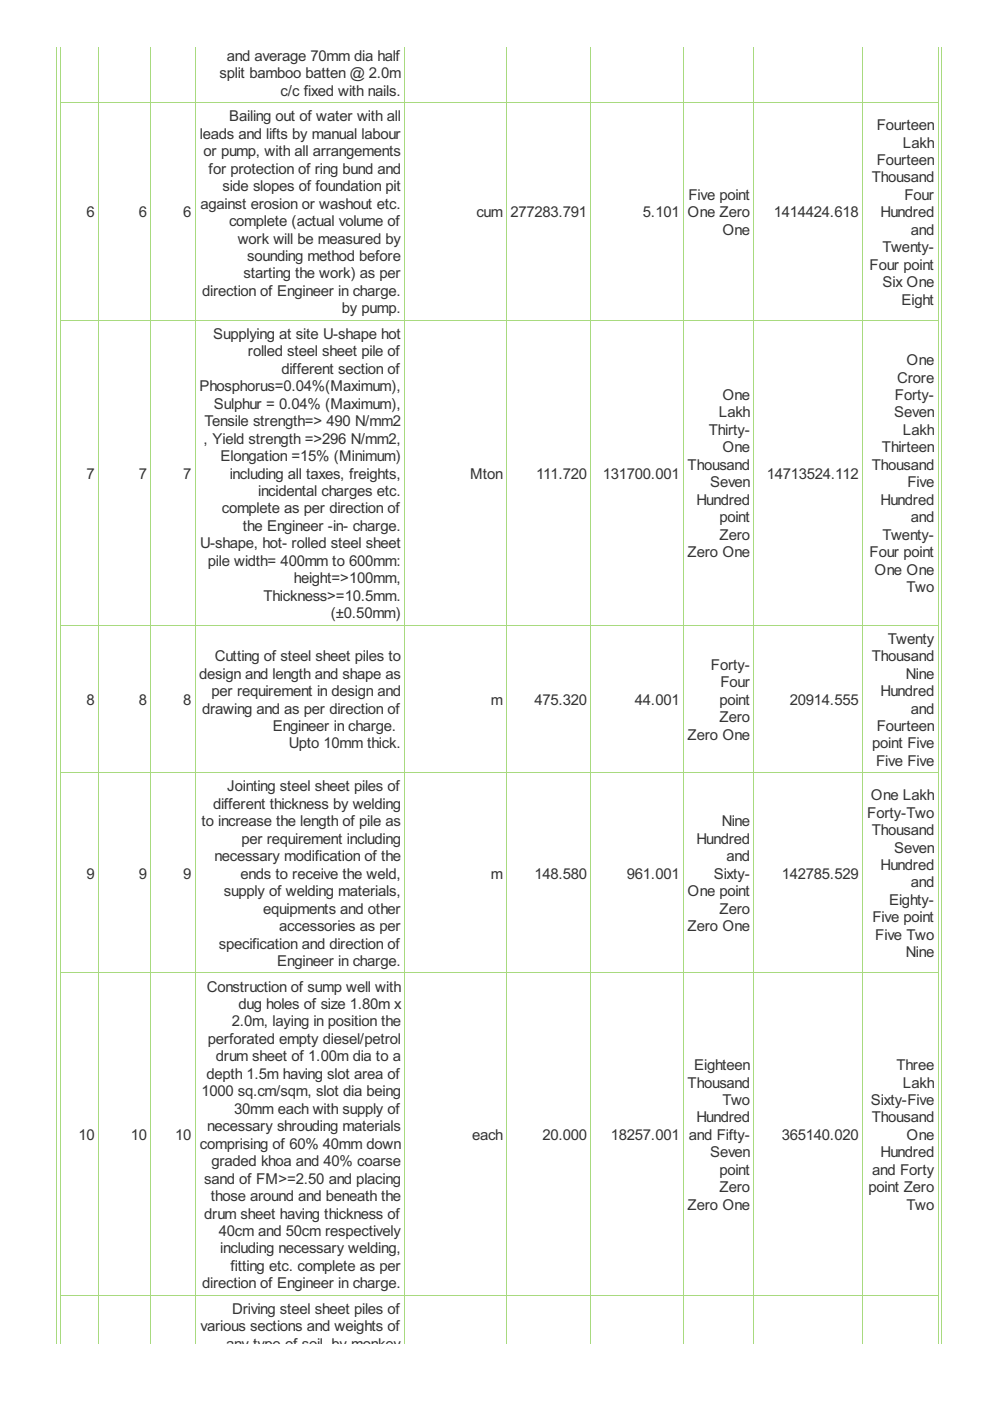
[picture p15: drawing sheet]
<svg xmlns="http://www.w3.org/2000/svg" width="210mm" height="297mm" viewBox="0 0 210 297" stroke-linecap="round" stroke-linejoin="round" font-family="sans-serif">
<defs><g id="words">
<g font-size="3.5" fill="#333">
<text x="46.5" y="16.6">split bamboo batten @ 2.0m</text>
<text x="48.1" y="12.9">and average 70mm dia half</text>
<text x="59.5" y="20.3">c/c fixed with nails.</text>
<text x="42.4" y="29.4">leads and lifts by manual labour</text>
<text x="48.6" y="25.7">Bailing out of water with all</text>
<text x="185.9" y="27.6">Fourteen</text>
<text x="43.2" y="33.1">or pump, with all arrangements</text>
<text x="185.9" y="35">Fourteen</text>
<text x="191.5" y="31.3">Lakh</text>
<text x="44.2" y="36.8">for protection of ring bund and</text>
<text x="47.2" y="40.5">side slopes of foundation pit</text>
<text x="184.8" y="38.7">Thousand</text>
<text x="18.3" y="46.1">6</text>
<text x="29.4" y="46.1">6</text>
<text x="38.8" y="46.1">6</text>
<text x="42.5" y="44.2">against erosion or washout etc.</text>
<text x="48.6" y="47.9">complete (actual volume of</text>
<text x="101" y="46.1">cum</text>
<text x="108.3" y="46.1">277283.791</text>
<text x="136.3" y="46.1">5.101</text>
<text x="145.8" y="46.1">One Zero</text>
<text x="145.9" y="42.4">Five point</text>
<text x="164.1" y="46.1">1414424.618</text>
<text x="186.7" y="46.1">Hundred</text>
<text x="191.8" y="42.4">Four</text>
<text x="50.4" y="51.6">work will be measured by</text>
<text x="153.2" y="49.8">One</text>
<text x="187.1" y="53.5">Twenty-</text>
<text x="193.1" y="49.8">and</text>
<text x="51.6" y="59">starting the work) as per</text>
<text x="52.4" y="55.3">sounding method before</text>
<text x="184.4" y="57.2">Four point</text>
<text x="42.8" y="62.7">direction of Engineer in charge.</text>
<text x="187.1" y="60.9">Six One</text>
<text x="191.1" y="64.6">Eight</text>
<text x="45.2" y="71.8">Supplying at site U-shape hot</text>
<text x="72.5" y="66.4">by pump.</text>
<text x="52.6" y="75.6">rolled steel sheet pile of</text>
<text x="192.2" y="77.4">One</text>
<text x="42.3" y="83">Phosphorus=0.04%(Maximum),</text>
<text x="59.7" y="79.3">different section of</text>
<text x="190.2" y="81.1">Crore</text>
<text x="45.4" y="86.7">Sulphur = 0.04% (Maximum),</text>
<text x="152.4" y="88.5">Lakh</text>
<text x="153.2" y="84.8">One</text>
<text x="189.6" y="88.5">Seven</text>
<text x="189.8" y="84.8">Forty-</text>
<text x="43.2" y="94.1">, Yield strength =&gt;296 N/mm2,</text>
<text x="43.4" y="90.4">Tensile strength=&gt; 490 N/mm2</text>
<text x="150.3" y="92.2">Thirty-</text>
<text x="153.2" y="95.9">One</text>
<text x="187" y="95.9">Thirteen</text>
<text x="191.5" y="92.2">Lakh</text>
<text x="18.3" y="101.5">7</text>
<text x="29.4" y="101.5">7</text>
<text x="38.8" y="101.5">7</text>
<text x="46.8" y="97.8">Elongation =15% (Minimum)</text>
<text x="48.7" y="101.5">including all taxes, freights,</text>
<text x="99.7" y="101.5">Mton</text>
<text x="113.7" y="101.5">111.720</text>
<text x="127.8" y="101.5">131700.001</text>
<text x="145.8" y="99.6">Thousand</text>
<text x="162.6" y="101.5">14713524.112</text>
<text x="184.8" y="99.6">Thousand</text>
<text x="54.7" y="105.2">incidental charges etc.</text>
<text x="147.6" y="107">Hundred</text>
<text x="150.6" y="103.3">Seven</text>
<text x="186.7" y="107">Hundred</text>
<text x="192.4" y="103.3">Five</text>
<text x="47" y="108.9">complete as per direction of</text>
<text x="51.5" y="112.6">the Engineer -in- charge.</text>
<text x="152.5" y="110.7">point</text>
<text x="193.1" y="110.7">and</text>
<text x="42.4" y="116.3">U-shape, hot- rolled steel sheet</text>
<text x="44.1" y="120">pile width= 400mm to 600mm:</text>
<text x="145.8" y="118.1">Zero One</text>
<text x="152.6" y="114.4">Zero</text>
<text x="184.4" y="118.1">Four point</text>
<text x="187.1" y="114.4">Twenty-</text>
<text x="62.3" y="123.7">height=&gt;100mm,</text>
<text x="185.4" y="121.8">One One</text>
<text x="192.2" y="125.5">Two</text>
<text x="55.9" y="127.4">Thickness&gt;=10.5mm.</text>
<text x="70.2" y="131.1">(±0.50mm)</text>
<text x="188.2" y="136.5">Twenty</text>
<text x="42.2" y="143.9">design and length and shape as</text>
<text x="45.5" y="140.2">Cutting of steel sheet piles to</text>
<text x="150.7" y="142">Forty-</text>
<text x="184.8" y="140.2">Thousand</text>
<text x="192.1" y="143.9">Nine</text>
<text x="18.3" y="149.4">8</text>
<text x="29.4" y="149.4">8</text>
<text x="38.8" y="149.4">8</text>
<text x="44.9" y="147.6">per requirement in design and</text>
<text x="104.1" y="149.4">m</text>
<text x="113.3" y="149.4">475.320</text>
<text x="134.6" y="149.4">44.001</text>
<text x="152.5" y="149.4">point</text>
<text x="152.7" y="145.7">Four</text>
<text x="167.5" y="149.4">20914.555</text>
<text x="186.7" y="147.6">Hundred</text>
<text x="42.8" y="151.3">drawing and as per direction of</text>
<text x="57.9" y="155">Engineer in charge.</text>
<text x="152.6" y="153.1">Zero</text>
<text x="185.9" y="155">Fourteen</text>
<text x="193.1" y="151.3">and</text>
<text x="61.3" y="158.7">Upto 10mm thick.</text>
<text x="145.8" y="156.8">Zero One</text>
<text x="184.9" y="158.7">point Five</text>
<text x="48.1" y="167.8">Jointing steel sheet piles of</text>
<text x="185.7" y="162.4">Five Five</text>
<text x="45.2" y="171.5">different thickness by welding</text>
<text x="183.9" y="173.4">Forty-Two</text>
<text x="184.7" y="169.6">One Lakh</text>
<text x="42.7" y="175.2">to increase the length of pile as</text>
<text x="51.2" y="178.9">per requirement including</text>
<text x="147.6" y="178.9">Hundred</text>
<text x="153" y="175.2">Nine</text>
<text x="184.8" y="177.1">Thousand</text>
<text x="45.5" y="182.6">necessary modification of the</text>
<text x="154.1" y="182.6">and</text>
<text x="186.7" y="184.5">Hundred</text>
<text x="189.6" y="180.8">Seven</text>
<text x="18.3" y="186.3">9</text>
<text x="29.4" y="186.3">9</text>
<text x="38.8" y="186.3">9</text>
<text x="47.5" y="190">supply of welding materials,</text>
<text x="51" y="186.3">ends to receive the weld,</text>
<text x="104.1" y="186.3">m</text>
<text x="113.3" y="186.3">148.580</text>
<text x="132.9" y="186.3">961.001</text>
<text x="145.8" y="190">One point</text>
<text x="151.3" y="186.3">Sixty-</text>
<text x="165.8" y="186.3">142785.529</text>
<text x="188.5" y="191.9">Eighty-</text>
<text x="193.1" y="188.2">and</text>
<text x="55.8" y="193.7">equipments and other</text>
<text x="59.2" y="197.4">accessories as per</text>
<text x="145.8" y="197.4">Zero One</text>
<text x="152.6" y="193.7">Zero</text>
<text x="185" y="195.6">Five point</text>
<text x="46.4" y="201.1">specification and direction of</text>
<text x="185.6" y="199.3">Five Two</text>
<text x="192.1" y="203">Nine</text>
<text x="58.8" y="204.8">Engineer in charge.</text>
<text x="43.8" y="210.2">Construction of sump well with</text>
<text x="50.6" y="213.9">dug holes of size 1.80m x</text>
<text x="44.1" y="221.3">perforated empty diesel/petrol</text>
<text x="49.2" y="217.6">2.0m, laying in position the</text>
<text x="45.8" y="225">drum sheet of 1.00m dia to a</text>
<text x="147.2" y="226.9">Eighteen</text>
<text x="190.1" y="226.9">Three</text>
<text x="42.7" y="232.4">1000 sq.cm/sqm, slot dia being</text>
<text x="43.8" y="228.7">depth 1.5m having slot area of</text>
<text x="145.8" y="230.6">Thousand</text>
<text x="191.5" y="230.6">Lakh</text>
<text x="43.9" y="239.8">necessary shrouding materials</text>
<text x="49.6" y="236.1">30mm each with supply of</text>
<text x="147.6" y="238">Hundred</text>
<text x="153.2" y="234.3">Two</text>
<text x="184.7" y="234.3">Sixty-Five</text>
<text x="184.8" y="238">Thousand</text>
<text x="16.6" y="241.7">10</text>
<text x="27.7" y="241.7">10</text>
<text x="37.1" y="241.7">10</text>
<text x="42.4" y="243.5">comprising of 60% 40mm down</text>
<text x="100.1" y="241.7">each</text>
<text x="115" y="241.7">20.000</text>
<text x="129.5" y="241.7">18257.001</text>
<text x="146" y="241.7">and Fifty-</text>
<text x="150.6" y="245.4">Seven</text>
<text x="165.8" y="241.7">365140.020</text>
<text x="186.7" y="245.4">Hundred</text>
<text x="192.2" y="241.7">One</text>
<text x="43.3" y="250.9">sand of FM&gt;=2.50 and placing</text>
<text x="44.9" y="247.2">graded khoa and 40% coarse</text>
<text x="152.5" y="249.1">point</text>
<text x="184.9" y="249.1">and Forty</text>
<text x="44.7" y="254.6">those around and beneath the</text>
<text x="145.8" y="256.5">Zero One</text>
<text x="152.6" y="252.8">Zero</text>
<text x="184.1" y="252.8">point Zero</text>
<text x="192.2" y="256.5">Two</text>
<text x="43.3" y="258.3">drum sheet having thickness of</text>
<text x="46.4" y="262">40cm and 50cm respectively</text>
<text x="46.7" y="265.8">including necessary welding,</text>
<text x="48.9" y="269.5">fitting etc. complete as per</text>
<text x="42.8" y="273.2">direction of Engineer in charge.</text>
<text x="49.2" y="278.6">Driving steel sheet piles of</text>
<text x="42.5" y="282.3">various sections and weights of</text>
<text x="47.9" y="286">any type of soil, by monkey</text>
</g>
</g></defs>
<g fill="none" stroke="#a8da7f" stroke-width=".21">
<path d="M11.9 9.9v275M12.8 9.9v275M20.9 9.9v275M32 9.9v275M41.4 9.9v275M85.8 9.9v275M107.4 9.9v275M125.3 9.9v275M144.9 9.9v275M159.9 9.9v275M182.8 9.9v275M198.9 9.9v275"/>
<path d="M199.7 9.9v275M12.8 21.8h186.2M12.8 67.9h186.2M12.8 132.5h186.2M12.8 163.9h186.2M12.8 206.3h186.2M12.8 274.6h186.2"/>
</g>
<use href="#words"/>
</svg>
